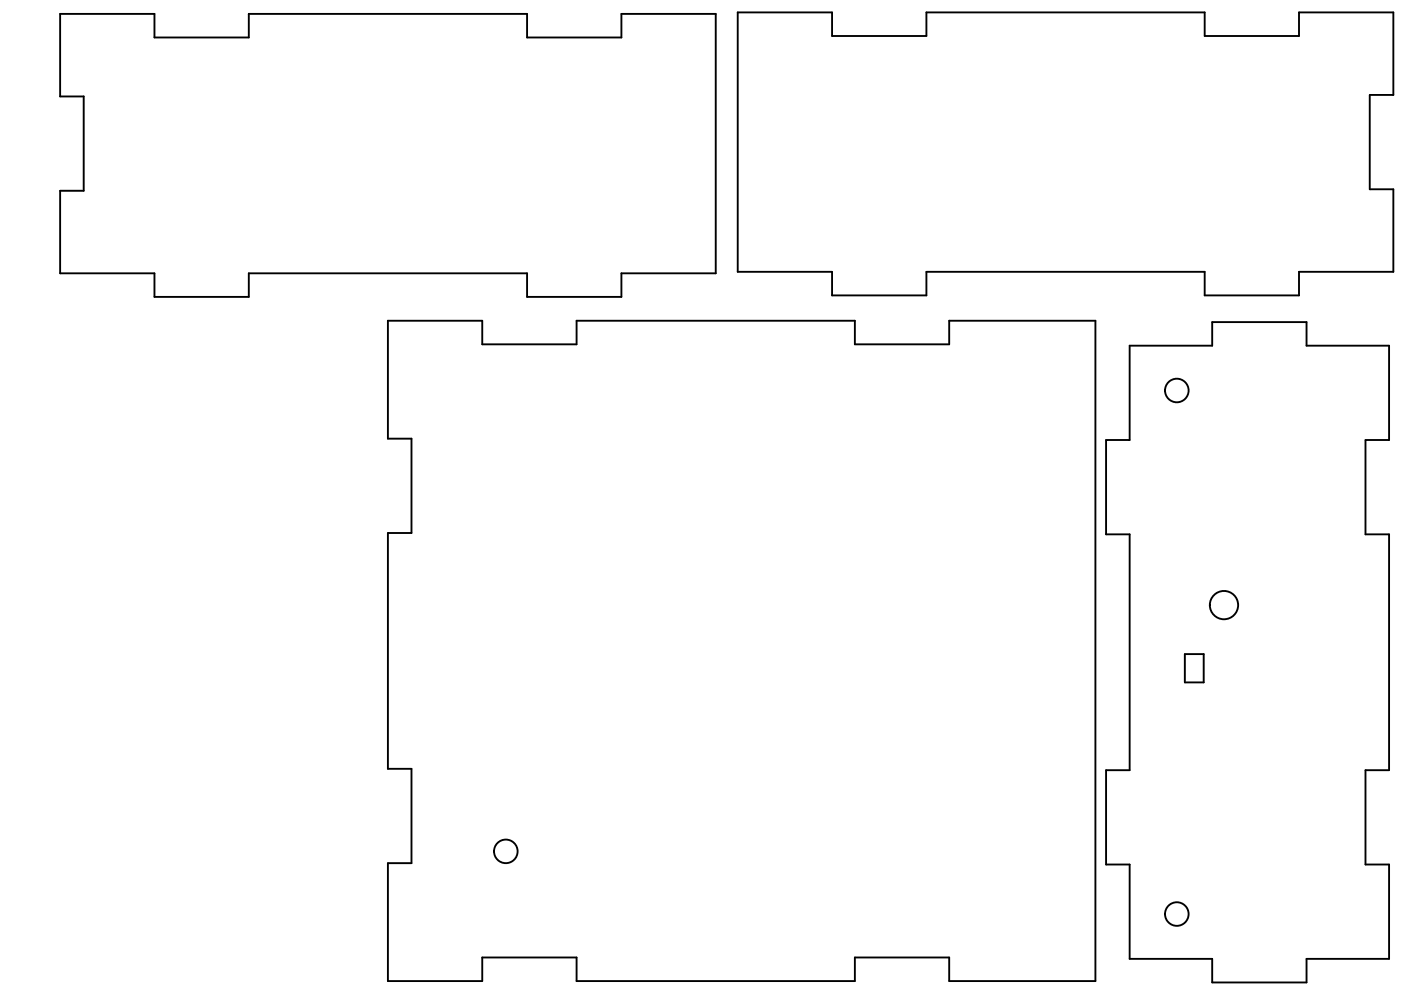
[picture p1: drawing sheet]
<svg xmlns="http://www.w3.org/2000/svg" width="297mm" height="210mm" viewBox="0 0 297 210" stroke-linecap="round" stroke-linejoin="round" font-family="sans-serif">
<g fill="none" stroke="#000" stroke-width=".4">
<path d="M12.7 2.9h20v5h20v-5h59v5h20.1v-5h20v55h-20v5h-20.1v-5h-59v5h-20v-5h-20v-17.5h5v-20h-5zM156.4 2.6h20v5h20v-5h59v5h20v-5h20v17.5h-5v20h5v17.5h-20v5h-20v-5h-59v5h-20v-5h-20zM82.2 68h20v5h20v-5h59v5h20v-5h31v140h-31v-5h-20v5h-59v-5h-20v5h-20v-25h5v-20h-5v-50h5v-20h-5zM239.5 73.3h17.5v-5h20v5h17.5v20h-5v20h5v50h-5v20h5v20h-17.5v5h-20v-5h-17.5v-20h-5v-20h5v-50h-5v-20h5zM251.2 138.7h4v6h-4z"/>
<circle cx="249.5" cy="82.8" r="2.5"/>
<circle cx="259.5" cy="128.3" r="3"/>
<circle cx="107.2" cy="180.5" r="2.5"/>
<circle cx="249.5" cy="193.8" r="2.5"/>
</g>
</svg>
